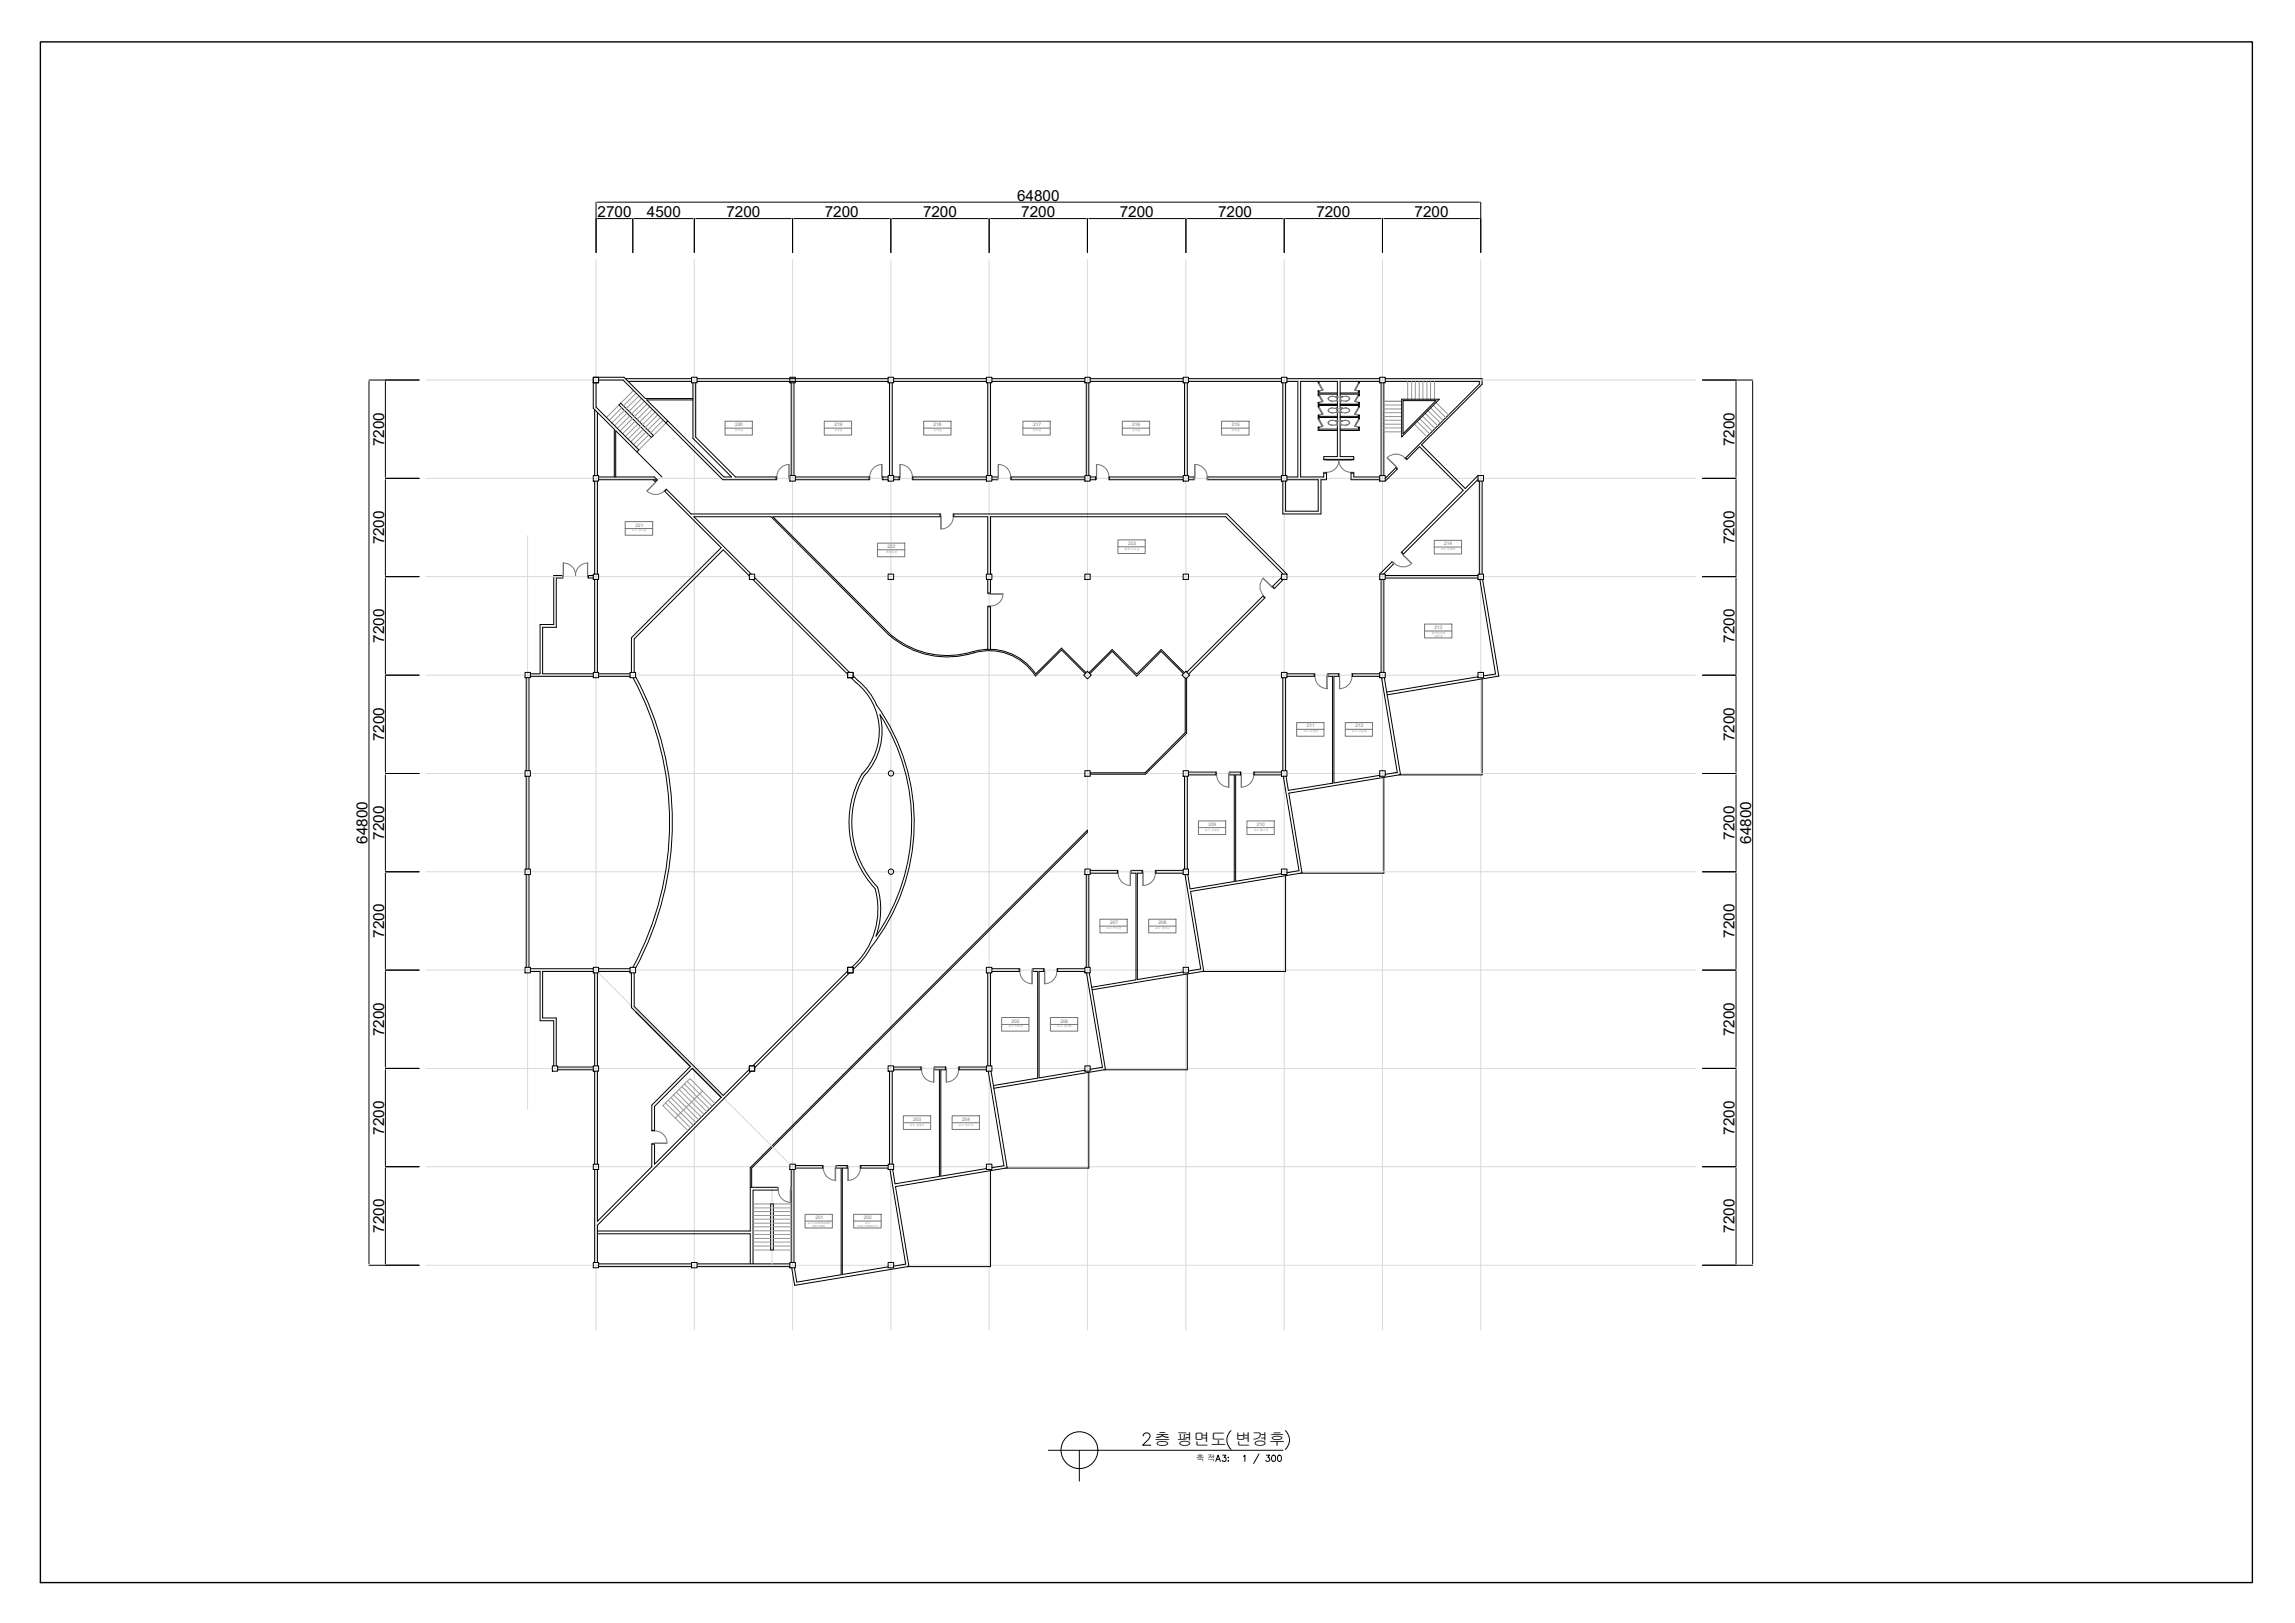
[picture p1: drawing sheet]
<svg xmlns="http://www.w3.org/2000/svg" width="420mm" height="297mm" viewBox="0 0 420 297" stroke-linecap="round" stroke-linejoin="round" font-family="sans-serif">
<defs><g id="words">
<text font-size="3.1" x="211.3" y="264.5">층 평면도 변경후</text>
<g font-size="2.8">
<text x="109.4" y="39.7">2700</text>
<text x="118.4" y="39.7">4500</text>
<text x="133" y="39.7">7200</text>
<text x="151" y="39.7">7200</text>
<text x="169" y="39.7">7200</text>
<text x="186.2" y="36.7">64800</text>
<text x="187" y="39.7">7200</text>
<text x="205" y="39.7">7200</text>
<text x="223" y="39.7">7200</text>
<text x="241" y="39.7">7200</text>
<text x="259" y="39.7">7200</text>
<text x="70.3" y="81.7" transform="rotate(-90 70.3 81.7)">7200</text>
<text x="317.6" y="81.7" transform="rotate(-90 317.6 81.7)">7200</text>
<text x="70.3" y="99.7" transform="rotate(-90 70.3 99.7)">7200</text>
<text x="317.6" y="99.7" transform="rotate(-90 317.6 99.7)">7200</text>
<text x="70.3" y="117.6" transform="rotate(-90 70.3 117.6)">7200</text>
<text x="317.6" y="117.6" transform="rotate(-90 317.6 117.6)">7200</text>
<text x="70.3" y="135.7" transform="rotate(-90 70.3 135.7)">7200</text>
<text x="317.6" y="135.7" transform="rotate(-90 317.6 135.7)">7200</text>
<text x="67.3" y="154.4" transform="rotate(-90 67.3 154.4)">64800</text>
<text x="70.3" y="153.7" transform="rotate(-90 70.3 153.7)">7200</text>
<text x="317.6" y="153.7" transform="rotate(-90 317.6 153.7)">7200</text>
<text x="320.6" y="154.4" transform="rotate(-90 320.6 154.4)">64800</text>
<text x="70.3" y="171.7" transform="rotate(-90 70.3 171.7)">7200</text>
<text x="317.6" y="171.7" transform="rotate(-90 317.6 171.7)">7200</text>
<text x="70.3" y="189.7" transform="rotate(-90 70.3 189.7)">7200</text>
<text x="317.6" y="189.7" transform="rotate(-90 317.6 189.7)">7200</text>
<text x="70.3" y="207.6" transform="rotate(-90 70.3 207.6)">7200</text>
<text x="317.6" y="207.6" transform="rotate(-90 317.6 207.6)">7200</text>
<text x="70.3" y="225.6" transform="rotate(-90 70.3 225.6)">7200</text>
<text x="317.6" y="225.6" transform="rotate(-90 317.6 225.6)">7200</text>
</g>
<text font-size="1.5" x="219" y="267.5">축 적</text>
<g font-size=".9" fill="#757575">
<text x="134.6" y="78">220</text>
<text x="152.8" y="78">219</text>
<text x="170.9" y="78">218</text>
<text x="189.1" y="78">217</text>
<text x="207.3" y="78">216</text>
<text x="225.5" y="78">215</text>
<text x="116.4" y="96.4">221</text>
<text x="162.5" y="100.3">222</text>
<text x="206.5" y="99.7">223</text>
<text x="264.4" y="99.8">214</text>
<text x="262.6" y="115.1">213</text>
<text x="239.3" y="133.1">211</text>
<text x="248.1" y="133.1">212</text>
<text x="221.2" y="151.1">209</text>
<text x="230.1" y="151.1">210</text>
<text x="203.2" y="169.1">207</text>
<text x="212.1" y="169.1">208</text>
<text x="185.2" y="187.2">205</text>
<text x="194.1" y="187.2">206</text>
<text x="167.2" y="205.1">203</text>
<text x="176.1" y="205.1">204</text>
<text x="149.3" y="223.1">201</text>
<text x="158.1" y="223.1">202</text>
</g>
<g font-size=".5" fill="#757575">
<text x="134.5" y="78.9">강의실</text>
<text x="152.7" y="78.9">강의실</text>
<text x="170.9" y="78.9">강의실</text>
<text x="189.1" y="78.9">강의실</text>
<text x="207.3" y="78.9">강의실</text>
<text x="225.5" y="78.9">강의실</text>
<text x="115.7" y="97.2">교수 연구실</text>
<text x="162.2" y="101.2">레코딩실</text>
<text x="205.9" y="100.6">음향 도서실</text>
<text x="263.8" y="100.7">교수 정원호</text>
<text x="262.1" y="116">음악대학원</text>
<text x="262.6" y="116.5">실습실</text>
<text x="238.6" y="134">교수 공원영</text>
<text x="247.5" y="134">교수 신동원</text>
<text x="220.6" y="152">교수 김영은</text>
<text x="229.5" y="152">교수 홍수희</text>
<text x="202.6" y="170">교수 박가경</text>
<text x="211.5" y="170">교수 윤이나</text>
<text x="184.6" y="188">교수 박태영</text>
<text x="193.5" y="188">교수 김은혜</text>
<text x="166.6" y="206">교수 김화숙</text>
<text x="175.5" y="206">교수 권지연</text>
<text x="147.9" y="224">교수 ALEXANDER</text>
<text x="148.8" y="224.5">SELITSER</text>
<text x="156.9" y="224.5">UNAI URRECHO</text>
<text x="158.4" y="224">교수</text>
</g>
</g></defs>
<!-- layer: DOOR -->
<g fill="none" stroke="#757575" stroke-width=".18">
<path d="M118.4 89.8a2.26 2.26 0 0 0 3.2 0M118.4 89.8l2-1.9-.1-.1-.4 .3 .1 .2-1.5 1.6M121.9 89.5l.1 .1-.3 .3-.1-.1zM142.1 87.3h.1v.5h-.1zM144.4 85v2.3h.2v.5h-.1v-2.8M144.5 85a2.26 2.26 0 0 0-2.3 2.3M159.1 87.3h.1v.5h-.1zM161.4 85v2.3h.2v.5h-.1v-2.8M161.5 85a2.26 2.26 0 0 0-2.3 2.3M164.6 87.3h.1v.5h-.1zM164.7 85v2.3M164.8 85a2.26 2.26 0 0 1 2.2 2.3"/>
<path d="M167 87.3h.1v.5h-.1zM174.5 94.1h.1v.5h-.1zM174.5 94.6a2.27 2.27 0 0 1-2.2 2.2v-2.2h-.2v-.5h.1v2.7M182.7 85v2.8h-.1v-.5h.2v-2.3M182.8 85a2.26 2.26 0 0 1 2.2 2.3M185 87.3h.1v.5h-.1zM200.7 85v2.8h-.1v-.5h.2v-2.3M200.8 85a2.26 2.26 0 0 1 2.2 2.3M203 87.3h.1v.5h-.1zM218.7 85v2.8h-.1v-.5h.2v-2.3M218.7 85a2.26 2.26 0 0 1 2.3 2.3M221 87.3h.1v.5h-.1z"/>
<path d="M242.3 84.1v.1h5.5v-.1h-.5v.1h-4.4v-.1zM242.3 86.4h.6v.2h-.6zM245.1 84.2a2.26 2.26 0 0 0 2.3 2.2M245.1 84.2a2.26 2.26 0 0 1-2.2 2.2M247.3 86.4h.5v.2h-.5zM257.1 83.8l.1-.1 .4 .4-.1 .1zM257.2 83.8a2.23 2.23 0 0 0-3.2 0l1.6 1.5-.1 .2 .3 .4 .1-.1-.3-.4-1.7-1.6M103 105.3h.1v.5h-.1zM103.2 103l-.1 2.3M105.4 105.3a2.26 2.26 0 0 0-2.3-2.3v2.3M107.6 103v2.3v-2.3a2.26 2.26 0 0 0-2.2 2.3M107.6 105.3h.1v.5h-.1z"/>
<path d="M180.8 110.9h.5v.1h-.5zM183.6 108.7h-2.8v-.2h.5v.3h2.3M183.6 108.6a2.26 2.26 0 0 1-2.2 2.3M231.3 109l.3 .3-.1 .1-.3-.3zM231.3 105.8l1.9 2 .1-.1-.3-.4-.2 .1-1.5-1.5M231.3 105.8a2.26 2.26 0 0 0 0 3.2M254.8 102.8l.1-.1 .4 .4-.1 .1zM255.3 103.1a2.26 2.26 0 0 0 3.2 0M258.4 103.1l-1.9-2 .1-.1 .3 .4-.1 .2 1.6 1.5M240.6 123.3h.1v.5h-.1zM240.7 123.8a2.34 2.34 0 0 0 2.3 2.3v-2.8h.1v.5h-.2v2.3M247.5 123.3h.1v.5h-.1z"/>
<path d="M247.5 123.8a2.34 2.34 0 0 1-2.3 2.3v-2.8h-.1v.5h.2v2.3M204.6 159.3h.1v.5h-.1zM204.7 159.8a2.27 2.27 0 0 0 2.3 2.3v-2.8h.1v.5h-.2v2.3M211.5 159.3h.1v.5h-.1zM211.5 159.8a2.27 2.27 0 0 1-2.3 2.3v-2.8h-.1v.5h.2v2.3M222.6 141.3l.1 .5zM222.7 141.8a2.27 2.27 0 0 0 2.3 2.3v-2.8h.1v.5h-.2v2.3M229.5 141.3h.1v.5h-.1zM229.5 141.8a2.27 2.27 0 0 1-2.3 2.3v-2.8h-.1v.5h.2v2.3M186.6 177.3h.1v.5h-.1zM186.7 177.8a2.27 2.27 0 0 0 2.3 2.2v-2.7h.1v.5h-.2v2.2M193.5 177.3h.1v.5h-.1z"/>
<path d="M193.5 177.8a2.27 2.27 0 0 1-2.3 2.2v-2.7h-.1v.5h.2v2.2M168.6 195.3h.1v.5h-.1zM168.7 195.8a2.27 2.27 0 0 0 2.3 2.2v-2.7h.1v.5h-.2v2.2M175.5 195.3h.1v.5h-.1zM175.5 195.8a2.27 2.27 0 0 1-2.3 2.2v-2.7h-.1v.5h.2v2.2M119.3 206.9h.5v.1h-.5zM119.9 207a2.26 2.26 0 0 1 2.2 2.2M122.1 209.2h-2.3v.2h-.5v-.1h2.8M142.4 217.3h.1v.5h-.1zM142.5 217.8a2.26 2.26 0 0 0 2.2 2.2M150.6 213.3h.1v.5h-.1zM150.7 213.8a2.26 2.26 0 0 0 2.3 2.2"/>
<path d="M152.9 216.1v-2.3h.2v-.5h-.1v2.8M155.2 216.1v-2.8h-.1v.5h.2v2.3M157.5 213.3h.1v.5h-.1zM157.5 213.8a2.26 2.26 0 0 1-2.3 2.2M144.7 220v-2.2h.2v-.5h-.2v2.7"/>
</g>
<!-- layer: wall -->
<g fill="none" stroke="#000" stroke-width=".18">
<path d="M108.6 70.1v4.6l3.9 3.9v8.7M108.9 75v12M109.1 70.1v4.4l7.9 7.8-.4 .4M109.4 75.5v11.5M109.6 69.6h4.5l18.2 18.2h9.8v-.5h-7.5l-7.2-7.3v-9.9M109.6 69h4.6l3.9 3.9h8.8M113.7 73.8l5.9 5.9-.4 .4-5.9-6zM114.5 69.3h12.1M115 69.8h11.6M122.2 77l-.3 .4M126.9 70.1v10.1l7 7.1h-1.4l-14.1-14.1h8.5M127.6 69.8h35"/>
<path d="M127.6 69.3h35M144.9 70.1v16.9M145.4 70.1v16.9M162.8 70.1v16.9M163.4 70.1v16.9M163.6 69.8h17M163.6 69.3h17M180.8 70.1v16.9M181.3 70.1v16.9M181.6 69.8h17M181.6 69.3h17M198.9 70.1v16.9"/>
<path d="M199.3 70.1v16.9M199.6 69.8h17M199.6 69.3h17M216.9 70.1v16.9M217.4 70.1v16.9M217.6 69.8h17M217.6 69.3h17M234.9 70.1v16.9M235.4 70.1v16.9M235.6 69.8h2v17.5h-2M235.6 69.3h17M241.5 74v-.3h-.2v.8h.2v-.3h3.3"/>
<path d="M244.8 71.9h-3.3v-.4h-.2v.9h.2v-.3h3.3M244.8 74h-3.3h3.3M244.8 76.2h-3.3v-.2h-.2v.7h.2v-.3h3.3M244.8 78.5h-3.3v-.3h-.2v.6h3.5M245.3 71.9h3.4v-.4h.2v.9h-.2v-.3h-3.4M245.3 74h3.4h-3.4M245.3 76.2h3.4v-.2h.2v.7h-.2v-.3h-3.4M245.3 78.5h3.4v-.3h.2v.6h-3.6M248.7 74v-.3h.2v.8h-.2v-.3h-3.4M252.6 69.8h-3.7v.3h-.2v-.3h-3.4v13.8h2.5v.5h-5.5v-.5h2.5v-13.8h-3.3v.3h-.2v-.3h-3.2v17.5h4.2v-.7h.6v1.2h-1.1v6.3h-6.9v-6M252.8 70.1v16.9M253.4 70.1v16.9"/>
<path d="M253.6 69.8h17.2v.5l-13.5 13.5 .3 .3 2.3-2.4 8 8-11.3 11.3 .3 .4 13.7-13.6M253.6 69.3h17.7v1l-11 11.1 8 8 2.3-2.4M256.6 73.1h6.9l-6.9 6.9zM256.9 73.3h6l-6 6.1zM108.9 88.1v17M109.4 88.1v17M109.6 87.8h10.7M109.6 87.3h10.2l.5 .5M112.7 87.3v-8.5l8.5 8.5M119.6 87.8l.3 .3 .4-.3M145.6 87.3h13.5v.5h-13.5M162.6 87.3h-1v.5h1"/>
<path d="M163.6 87.3h1v.5h-1M180.6 87.3h-13.5v.5h13.5M181.6 87.3h1v.5h-1M198.6 87.3h-13.5v.5h13.5M199.6 87.3h1v.5h-1M216.6 87.3h-13.5v.5h13.5M217.6 87.3h1v.5h-1M234.6 87.3h-13.5v.5h13.5M235.6 87.8h5.7v5.8h-5.9v-5.5M252.6 87.3h-4.8v-.7h-.5v1.2h5.3M253.6 87.5l2-1.9 .2 .3-2.2 2.2M270.8 88.1v17"/>
<path d="M271.3 88.1v17M108.6 105.3h-.9v.5h.9M108.9 106v17.1M109.4 106v17.1M137.2 105.4l-4.8-4.8-16.3 16.3v6.2M137.5 105.1l-10.5-10.5h14.2l21.6 21.7M137.8 106l17.4 17.4M138.2 105.7l17.3 17.4M162.9 116.3a16.1 16.1 0 0 0 15.4 3.2M163.4 116.5l-21.9-21.9h30.6v-.5h-45.6l-4.5-4.5-.3 .3 10.3 10.3-16.4 16.5v6.4M163.4 116.4a15.9 15.9 0 0 0 14.8 2.8M178.2 119.3a10.3 10.3 0 0 1 11.4 4"/>
<path d="M178.3 119.5a10 10 0 0 1 11.3 4.2l4.7-4.7 4.4 4.3M180.8 105.1v-10.5h-6.2v-.5h50l11 11M180.8 106v2.5h.5v-2.5M180.8 118.8v-7.8h.5v7.8M181.3 105.1v-10.5h43.1l10.5 10.5M234.6 105.7l-1.6 1.6 .3 .4 1.6-1.7M252.6 105.1l2.2-2.3 .4 .4-1.9 1.9M252.8 106v17.1M253.4 106v17.1M253.6 105.8h17M253.6 105.3h17M270.9 106l2.9 17.4-2.2 .3"/>
<path d="M271.4 106l3 17.7-20.5 3.5M96.3 124v17.1M96.8 124v17.1M97.1 123.3h1.8v-9h2.5v-9h1.6v.5h-1.2v9h-2.5v8.5h9.3M97.1 123.8h11.5M109.6 123.8h5.7M109.6 123.3h5.7M115.9 124a55.7 55.7 0 0 1 0 53M116.4 123.9a56.2 56.2 0 0 1 0 53.2M155.8 124l1 1a11.4 11.4 0 0 1 1.1 16.6 17.7 17.7 0 0 0 2.3 21M156.2 123.7l.9 .9M157.1 124.6a11.9 11.9 0 0 1 3.4 4.4"/>
<path d="M160.4 129a36.9 36.9 0 0 1-1 44.5M161.1 130.8a36.4 36.4 0 0 1-.7 40.5 14.5 14.5 0 0 0 .3-8.9 17.2 17.2 0 0 1-2.4-20.5M161.1 130.8a11.9 11.9 0 0 1-2.8 11.1M198.8 123.1l-4.5-4.5-4.7 4.8M199.4 123.1l4.2-4.2 4.5 4.5 4.5-4.5 4.2 4.2M199.5 123.3l4.1-4.1 4.5 4.5 4.5-4.5 4 4.1M217 124.1v10l-7.4 7.3h-10M217.2 124.1v10.1l-7.5 7.5h-10.1M217.3 123l13.9-13.9 .3 .3-13.9 14M234.9 124v17.1M235.4 124v17.1M235.6 123.3h5v.5h-5"/>
<path d="M252.6 123.3h-5v.5h5M252.9 124l2.9 17.4-2.2 .3M253.4 124l3 17.8-20.4 3.4 2.4 14.6-20.4 3.4 2.4 14.6-20.4 3.3M270.6 123.9l-16.7 2.8M271.3 124.2v17.6h-15.2M96.3 142.1v16.9M96.8 142.1v16.9M199.6 159.3h5v.5h-5M216.6 159.3h-5v.5h5M216.9 142.1v16.9M217.4 142.1v16.9M217.6 141.3h5v.5h-5"/>
<path d="M234.6 159.9l-8.4 1.4v-19.5h.9v-.5h-2v.5h.9v19.5l-8.1 1.4-.4-2.6M234.6 141.3h-5v.5h5M234.9 142.1l2.9 17.2-2.2 .4M252.6 141.9l-8.4 1.4v-19.5h.9v-.5h-2v.5h.9v19.5l-8.1 1.4-.5-2.6M253.4 142.3v17.5h-15.3M96.3 160.1v16.9M96.8 160.1v16.9M97.1 177.8h1.8v9h2.5v8.3M97.1 177.3h11.5M108.6 177.8h-9.3v8.5h2.5v8.8M108.9 178.1v17M109.4 178.1v17"/>
<path d="M109.6 177.8h5.7M109.6 177.3h5.7M115.6 178.1v6.3l10.8 10.8-7.1 7.1v4.6h.5v-4.4l6.9-7 5.3 5.3-12.2 12.3v-3.7h-.5v4.1l-9.9 10v-9.5M116.1 178.1v6.1l16.3 16.3 4.8-4.8M155.2 177.7l-17.4 17.4M155.5 178.1l-17.3 17.3M159.4 173.5l-1.2 1.8-2 2.1M160.2 162.7a14.1 14.1 0 0 1-4.3 14.3M180.8 178.1v17M181.3 178.1v17M181.6 177.3h5v.5h-5M198.6 177.3h-5v.5h5"/>
<path d="M198.9 160.1v16.9M198.9 178.1l2.9 17.2-2.2 .4M199.3 160.1v16.9M199.4 178.1l3 17.6-20.5 3.5M216.6 177.9l-8.4 1.4v-19.5h.9v-.5h-2v.5h.9v19.5l-8.1 1.4M216.9 160.1l2.9 17.2-2.2 .4M217.4 178.3v17.5h-15.3M235.4 160.3v17.5h-15.3M102.1 195.8h6.5M102.1 195.3h6.5M108.9 196v17.1M109.4 196v17.1"/>
<path d="M137.5 196l-28.1 28.2v6.9M162.8 196v17.1M163.4 196v17.1M163.6 195.3h5v.5h-5M180.6 195.3h-5v.5h5M180.9 196l2.9 17.4-2.2 .3M181.4 196l3 17.7-20.5 3.5 2.5 14.6-20.9 3.4-.6-3.2M198.6 195.9l-8.4 1.4v-19.5h.9v-.5h-2v.5h.9v19.5l-8.1 1.4M199.3 196.3v17.5h-15.2M108.9 214v17.1M137.4 217.3h5v.5h-4.5v13.5M137.6 217.3v-3.5l61.5-61.5v-.4l-61.7 61.8v11.6h-28"/>
<path d="M144.9 214v17.1M145.4 214v17.1M145.6 213.3h5v.5h-5M162.6 213.3h-5v.5h5M162.9 214l2.9 17.4-2.2 .3M180.6 213.9l-8.4 1.4v-19.5h.9v-.5h-2v.5h.9v19.5l-8.1 1.4-.5-2.7M181.3 214.2v17.6h-15.2M109.4 225.8h28v5.5M109.6 231.8h17M109.6 231.3h17M127.6 231.8h17M127.6 231.3h17"/>
<path d="M141.1 220.3h.5v8.5h-.5zM162.6 231.9l-8.4 1.4v-19.5h.9v-.5h-2v.5h.9v19.5l-8.1 1.4-.5-2.7"/>
</g>
<!-- layer: CENTER -->
<g fill="none" stroke="#d9d9d9" stroke-width=".18">
<path d="M109.1 47.5v195.9M127.1 47.5v195.9M145.1 47.5v195.9M163.1 47.5v195.9M181.1 47.5v195.9M199.1 47.5v195.9M217.1 47.5v195.9M235.1 47.5v195.9M253.1 47.5v195.9M271.1 47.5v195.9M78 69.6h232.4M78 87.5h232.4"/>
<path d="M96.6 98v105M78 105.5h232.4M78 123.6h232.4M78 141.6h232.4M78 159.6h232.4M78 177.5h232.4M109.6 178.1l35 35M78 195.5h232.4M78 213.5h232.4M141.3 217.8v13.5M78 231.6h232.4"/>
</g>
<!-- layer: 0e -->
<g fill="none" stroke="#000" stroke-width=".18">
<path d="M108.6 69h1v1.1h-1zM126.6 69h1v1.1h-1zM144.6 69h1v1.1h-1zM162.6 69h1v1.1h-1zM180.6 69h1v1.1h-1zM198.6 69h1v1.1h-1zM216.6 69h1v1.1h-1zM234.6 69h1v1.1h-1zM252.6 69h1v1.1h-1zM108.6 87h1v1.1h-1zM144.6 87h1v1.1h-1zM162.6 87h1v1.1h-1z"/>
<path d="M180.6 87h1v1.1h-1zM198.6 87h1v1.1h-1zM216.6 87h1v1.1h-1zM234.6 87h1v1.1h-1zM252.6 87h1v1.1h-1zM270.6 87h1v1.1h-1zM108.6 105.1h1v.9h-1zM137.2 105.1h1v.9h-1zM162.6 105.1h1v.9h-1zM180.6 105.1h1v.9h-1zM198.6 105.1h1v.9h-1zM216.6 105.1h1v.9h-1z"/>
<path d="M234.6 105.1h1v.9h-1zM252.6 105.1h1v.9h-1zM270.6 105.1h1v.9h-1zM96.1 123.1h1v.9h-1zM108.6 123.1h1v.9h-1zM115.3 123.1h1.1v.9h-1.1zM155.2 123.1h1v.9h-1zM199.1 122.9l.7 .7-.7 .6-.7-.6zM216.4 123.6l.7-.7 .7 .7-.7 .6zM234.6 123.1h1v.9h-1zM252.6 123.1h1v.9h-1zM270.6 123.1h1v.9h-1z"/>
<path d="M96.1 159h1v1.1h-1zM96.1 141.1h1v1h-1zM198.6 159h1v1.1h-1zM198.6 141.1h1v1h-1zM216.6 141.1h1v1h-1zM216.6 159h1v1.1h-1zM234.6 141.1h1v1h-1zM234.6 159h1v1.1h-1zM252.6 141.1h1v1h-1zM96.1 177h1v1.1h-1zM108.6 177h1v1.1h-1zM115.3 177h1.1v1.1h-1.1z"/>
<path d="M155.2 177h1v1.1h-1zM180.6 177h1v1.1h-1zM198.6 177h1v1.1h-1zM216.6 177h1v1.1h-1zM101.1 195.1h1v.9h-1zM108.6 195.1h1v.9h-1zM137.2 195.1h1v.9h-1zM162.6 195.1h1v.9h-1zM180.6 195.1h1v.9h-1zM198.6 195.1h1v.9h-1zM108.6 213.1h1v.9h-1zM144.6 213.1h1v.9h-1z"/>
<path d="M162.6 213.1h1v.9h-1zM180.6 213.1h1v.9h-1zM108.6 231.1h1v.9h-1zM126.6 231.1h1v.9h-1zM144.6 231.1h1v.9h-1zM162.6 231.1h1v.9h-1z"/>
<circle cx="163.1" cy="141.5" r=".49"/>
<circle cx="163.1" cy="159.5" r=".49"/>
</g>
<!-- layer: Ĳ -->
<g fill="none" stroke="#979797" stroke-width=".18">
<path d="M113.3 74.1l-2.3 2.3M113.8 74.6l-2.3 2.3M114.3 75.1l-2.3 2.3M114.8 75.6l-2.3 2.3M115.3 76.1l-2.3 2.3M115.8 76.6l-2.3 2.3M116 71.5l-2.3 2.3M116.3 77.1l-2.3 2.3M116.4 72l-2.2 2.3M116.8 77.6l-2.3 2.3M117 72.5l-2.3 2.3M117.3 78.1l-2.3 2.3"/>
<path d="M117.5 72.9l-2.3 2.4M117.8 78.6l-2.3 2.3M118 73.4l-2.4 2.3M118.3 79.1l-2.3 2.3M118.4 74l-2.3 2.2M118.8 79.6l-2.4 2.3M118.9 74.4l-2.2 2.4M119.5 74.9l-2.4 2.3M119.9 75.4l-2.3 2.3M120.4 75.9l-2.3 2.3M120.9 76.4l-2.3 2.3M121.4 76.9l-2.3 2.3"/>
<path d="M121.9 77.4l-2.3 2.3M253.4 73.4h3.2M253.4 74.1h3.2M253.4 74.8h3.2M253.4 75.5h3.2M253.4 76.2h3.2M253.4 76.9h3.2M253.4 77.6h3.2M253.4 78.3h3.2M253.4 79h3.2M257.7 69.8v3.3M258.4 69.8v3.3"/>
<path d="M258.9 77.6l2.3 2.3M259.1 69.8v3.3M259.4 77.1l2.3 2.3M259.8 69.8v3.3M259.9 76.6l2.3 2.3M260.4 76.2l2.3 2.2M260.5 69.8v3.3M260.9 75.6l2.3 2.3M261.2 69.8v3.3M261.4 75.1l2.3 2.3M261.9 69.8v3.3M261.9 74.6l2.3 2.4"/>
<path d="M262.4 74.2l2.3 2.3M262.6 69.8v3.3M262.9 73.7l2.3 2.2M119.2 80.1l-2.2 2.2M123.8 199.9l4.6 4.6M124.3 199.4l4.6 4.6M124.8 198.9l4.6 4.6M125.3 198.4l4.6 4.6M125.8 197.9l4.6 4.6M128.6 199.7l-2.3-2.3-4.9 5 2.2 2.2 5-4.9 2.3 2.3M121.8 201.8l4.6 4.7M122.3 201.3l4.6 4.7"/>
<path d="M122.8 200.9l4.6 4.5M123.3 200.4l4.6 4.6M123.6 204.6l2.3 2.3M137.9 228h3.2M137.9 228.8h3.2M137.9 227.3h3.2M137.9 226.7h3.2M137.9 225.9h3.2M137.9 225.3h3.2M137.9 224.5h3.2M137.9 223.9h3.2M137.9 223.1h3.2"/>
<path d="M137.9 222.5h3.2M137.9 221.7h3.2M137.9 221.1h3.2M137.9 220.3h3.2M141.6 228h3.3M141.6 228.8h3.3M141.6 227.3h3.3M141.6 226.7h3.3M141.6 225.9h3.3M141.6 225.3h3.3M141.6 224.5h3.3M141.6 223.9h3.3"/>
<path d="M141.6 223.1h3.3M141.6 222.5h3.3M141.6 221.7h3.3M141.6 221.1h3.3M141.6 220.3h3.3"/>
</g>
<!-- layer: Tǥ -->
<g fill="none" stroke="#757575" stroke-width=".18">
<path d="M241.3 73.7h.2M241.3 76h.2M241.3 78.2h.2M241.4 76.8l.7 1.2-.7-1.2M241.4 76.8l.1-.1 .7 1.3-.7-1.3zM241.4 72.2l.7 1.3M241.5 72.1l.7 1.3M241.5 72.4l-.1 .1M242.2 71.4l-.7-1.3h-.1l.7 1.3M242.2 75.8l-.7-1.3h-.1l.7 1.3M242.2 71.3l-.9 .2M242.2 73.4l-.7 .2"/>
<path d="M242.2 75.8l-.7 .1M242.2 78l-.7 .1M243.2 72.9v.1M243.2 75v.2M243.2 77.3v.1M243.2 73v.1M243.2 77.4l.1 .2M243.2 73.1l.1 .1M243.2 75v.1M243.2 75.2l.1 .1M243.2 73.2l.5 .2M243.2 75.3l.2 .1"/>
<path d="M243.2 77.6l.3 .1M243.3 72.8l-.1 .1M243.3 74.9l-.1 .1M243.3 77.2l-.1 .1M243.3 72.7l-.1 .1M243.4 72.7h-.1M243.4 74.8l-.2 .1M243.4 77.1l-.2 .1M243.4 75.4l.3 .1M243.5 77.7l.1 .1M243.6 72.6h-.2M243.6 77h-.2"/>
<path d="M243.6 77.8h.3M243.7 73.3v.1M243.7 75.5h.1M243.7 77.8h.1M243.7 72.6h-.1M243.7 77h-.1M243.7 72.6h.1M243.7 74.7h.1M243.7 77h.1M243.7 72.5l.8 .1M243.7 73.4h.2M243.7 76.9h.5"/>
<path d="M243.9 74.6h.1M243.9 74.7l-.5 .1M244 73.4h-.1M244 77.8l-.1 .1M244 74.7h.2M244.2 74.7l.3 .1M244.2 77h.3M244.2 73.4h-.2M244.2 75.5h-.5M244.2 77.8h-.2M244.5 72.6h.1M244.5 74.8h.1"/>
<path d="M244.5 77h.1M244.5 73.4h-.3M244.5 75.5l-.3 .1M244.5 77.8h-.3M244.6 73.3l.2 .1M244.6 75.4v.1M244.6 77.7l.2 .1M244.6 72.6h.1M244.6 74.7h.1M244.6 74.7l-.1 .1M244.6 77h.1M244.6 77h-.1"/>
<path d="M244.6 72.6h-.1M244.6 74.8h.1M244.6 74.8h.2M244.6 75.5h.2M244.6 74.7v.1M244.7 72.6h.1M244.7 74.8h.1M244.7 77h.1M244.7 72.7h.1M244.7 77.1h.1M244.7 72.6v.1M244.7 77v.1"/>
<path d="M244.8 73.2h.1M244.8 72.7v.5M244.8 72.7h.1M244.8 75.4h.1M244.8 74.9v.5M244.8 74.9h.1M244.8 74.8h.1M244.8 77.6h.1M244.8 77.1v.5M244.8 77.1h.1M244.8 74.8v.1M244.8 75.5h.1"/>
<path d="M244.8 75.5v.1M245.3 73.2h.1M245.3 73.4h.1M245.3 75.4h.1M245.3 75.5h.1M245.3 77.6h.1M245.3 77.8h.1M245.3 75.5v.1M245.3 75.5h.3M245.4 73.2h.1M245.4 72.7v.5M245.4 72.7h.1"/>
<path d="M245.4 75.4h.1M245.4 74.9v.5M245.4 74.9h.1M245.4 74.8h.1M245.4 77.6h.1M245.4 77.1v.5M245.4 77.1h.1M245.4 74.8v.1M245.4 74.8h.2M245.5 72.7h.1M245.5 72.6h.1M245.5 74.8h.1"/>
<path d="M245.5 77.1h.1M245.5 77h.1M245.5 72.6v.1M245.5 77v.1M245.6 72.6h.1M245.6 73.4h-.3M245.6 74.8h.1M245.6 77h.1M245.6 77.8h-.3M245.6 74.7v.1M245.6 74.7h.1M245.6 73.4h.4"/>
<path d="M245.6 75.5l.4 .1M245.6 77.8h.4M245.7 73.3l-.1 .1M245.7 75.4l-.1 .1M245.7 77.7l-.1 .1M246 72.6h-.4M246 74.7l-.4 .1M246 77h-.4M246.1 73.4h.1M246.1 75.5h.4M246.1 77.8h.1M246.2 74.7h-.1"/>
<path d="M246.3 73.4h.1M246.3 77.8l.1 .1M246.4 74.7l.4 .1M246.4 74.6h-.1M246.5 72.5h-.4M246.5 73.4h-.1M246.5 76.9h-.4M246.5 72.6h.1M246.5 74.7h.1M246.5 77h.1M246.6 73.3l-.1 .1M246.6 75.5h-.1"/>
<path d="M246.6 77.8h-.1M246.6 77.8h-.2M246.6 72.6h.2M246.6 77h.2M246.7 77.7l-.1 .1M246.8 75.4l-.3 .1M246.8 72.7h.1M246.8 74.8l.2 .1M246.8 77.1l.2 .1M246.9 72.7l.1 .1M247 72.8v.1M247 74.9v.1"/>
<path d="M247 77.2v.1M247 73.2l-.5 .2M247 75.3l-.2 .1M247 77.6l-.3 .1M247 75v.1M247 75.2v.1M247 73.1v.1M247 73v.1M247 77.4v.2M247.1 72.9v.1M247.1 75v.2M247.1 77.3v.1"/>
<path d="M248 75.8l.7-1.3h.1l-.7 1.3M248 78l.7-1.3 .1 .1-.7 1.2M248 73.4l.8 .2M248 75.8l.8 .1M248 78l.8 .1M248.1 71.4l.7-1.3h-.1l-.7 1.3 .9 .1M248.7 72.1l-.7 1.3M248.7 72.4l.1 .1M248.7 73.7h.2M248.7 76h.2M248.7 78.2h.2M248.8 72.2l-.7 1.3"/>
</g>
<!-- layer: 亅 -->
<g fill="none" stroke="#757575" stroke-width=".18">
<path d="M132.7 77.1h5v2.5h-5zM132.7 78.4h5M150.9 77.1h5v2.5h-5zM150.9 78.4h5M169.1 77.1h5v2.5h-5zM169.1 78.4h5M187.3 77.1h5v2.5h-5zM187.3 78.4h5M205.5 77.1h5v2.5h-5zM205.5 78.4h5M223.6 77.1h5.1v2.5h-5.1zM223.6 78.4h5.1"/>
<path d="M114.5 95.5h5v2.5h-5zM114.5 96.7h5M160.6 99.4h5v2.5h-5zM204.7 98.8h5v2.5h-5zM262.6 98.9h5v2.5h-5zM160.6 100.6h5M204.7 100.1h5M260.8 114.2h5v2.6h-5zM260.8 115.5h5M262.6 100.1h5M237.4 132.2h5v2.5h-5zM237.4 133.5h5"/>
<path d="M246.3 132.2h5v2.5h-5zM246.3 133.5h5M219.4 150.2h5v2.5h-5zM219.4 151.5h5M228.3 150.2h5v2.5h-5zM228.3 151.5h5M201.4 168.2h5v2.5h-5zM201.4 169.5h5M210.3 168.2h5v2.5h-5zM210.3 169.5h5M183.4 186.2h5v2.5h-5zM183.4 187.5h5"/>
<path d="M192.3 186.2h5v2.5h-5zM192.3 187.5h5M165.4 204.2h5v2.5h-5zM165.4 205.5h5M174.3 204.2h5v2.5h-5zM174.3 205.5h5M147.4 222.3h5v2.4h-5zM147.4 223.5h5M156.3 222.3h5v2.4h-5zM156.3 223.5h5"/>
</g>
<!-- layer: 0 -->
<path d="M7.4 7.7h405v281.9h-405z" fill="none" stroke="#000" stroke-width=".25"/>
<!-- layer: DIM -->
<g fill="none" stroke="#000" stroke-width=".18">
<path d="M109.1 37v9.2M109.4 37h161.4M271.1 37v9.2M109.4 40h6.2M115.9 40v6.2M116.1 40h10.8M127.1 40v6.2M127.4 40h17.5M145.1 40v6.2M145.4 40h17.4M163.1 40v6.2M163.4 40h17.4"/>
<path d="M181.1 40v6.2M181.3 40h17.6M199.1 40v6.2M199.3 40h17.6M217.1 40v6.2M217.4 40h17.5M235.1 40v6.2M235.4 40h17.4M253.1 40v6.2M253.4 40h17.4M67.5 69.6h9.2M67.5 69.8v161.5"/>
<path d="M70.6 69.8v17.5M311.7 69.6h9.2M317.8 69.8v17.5M320.9 69.8v161.5M70.6 87.5h6.1M70.6 87.8v17.5M311.7 87.5h6.1M317.8 87.8v17.5M70.6 105.5h6.1M70.6 105.8v17.5M311.7 105.5h6.1M317.8 105.8v17.5"/>
<path d="M70.6 123.6h6.1M70.6 123.8v17.5M311.7 123.6h6.1M317.8 123.8v17.5M70.6 159.6h6.1M70.6 141.6h6.1M70.6 141.8v17.5M70.6 159.8v17.5M311.7 159.6h6.1M311.7 141.6h6.1M317.8 141.8v17.5M317.8 159.8v17.5"/>
<path d="M70.6 177.5h6.1M70.6 177.8v17.5M311.7 177.5h6.1M317.8 177.8v17.5M70.6 195.5h6.1M70.6 195.8v17.5M311.7 195.5h6.1M317.8 195.8v17.5M70.6 213.5h6.1M70.6 213.8v17.5M311.7 213.5h6.1M317.8 213.8v17.5"/>
<path d="M67.5 231.6h9.2M311.7 231.6h9.2M191.9 265.4h43M197.6 265.4v5.7M209.3 262.8l.2-.4a.71 .71 0 0 1 1 .1 .78 .78 0 0 1-.2 .9l-1.1 1.1h1.5M222.6 267.5l.4-1.2 .4 1.2M222.7 267.1h.6M223.8 266.3h.6l-.3 .4a.37 .37 0 0 1 .3 .6 .37 .37 0 0 1-.6 0M224.8 266.7l.1 .1zM224.9 267.3v.2zM225.4 261.8a2.29 2.29 0 0 0 0 3.5M227.7 266.5l.2-.2v1.2"/>
<path d="M230.5 266.1l-1 1.7M231.8 266.3h.6l-.3 .4a.39 .39 0 0 1 .3 .7 .39 .39 0 0 1-.7-.1M232.9 266.4a.34 .34 0 0 1 .6 .1v.3a.46 .46 0 0 1-.4 .7l-.2-.1-.1-.4zM233.9 266.5a.34 .34 0 0 1 .3-.2 .34 .34 0 0 1 .4 .2v.3a.46 .46 0 0 1-.4 .7 .63 .63 0 0 1-.3-1zM235.3 261.8a2.29 2.29 0 0 1 0 3.5"/>
<circle cx="197.6" cy="265.4" r="3.4"/>
</g>
<use href="#words"/>
</svg>
